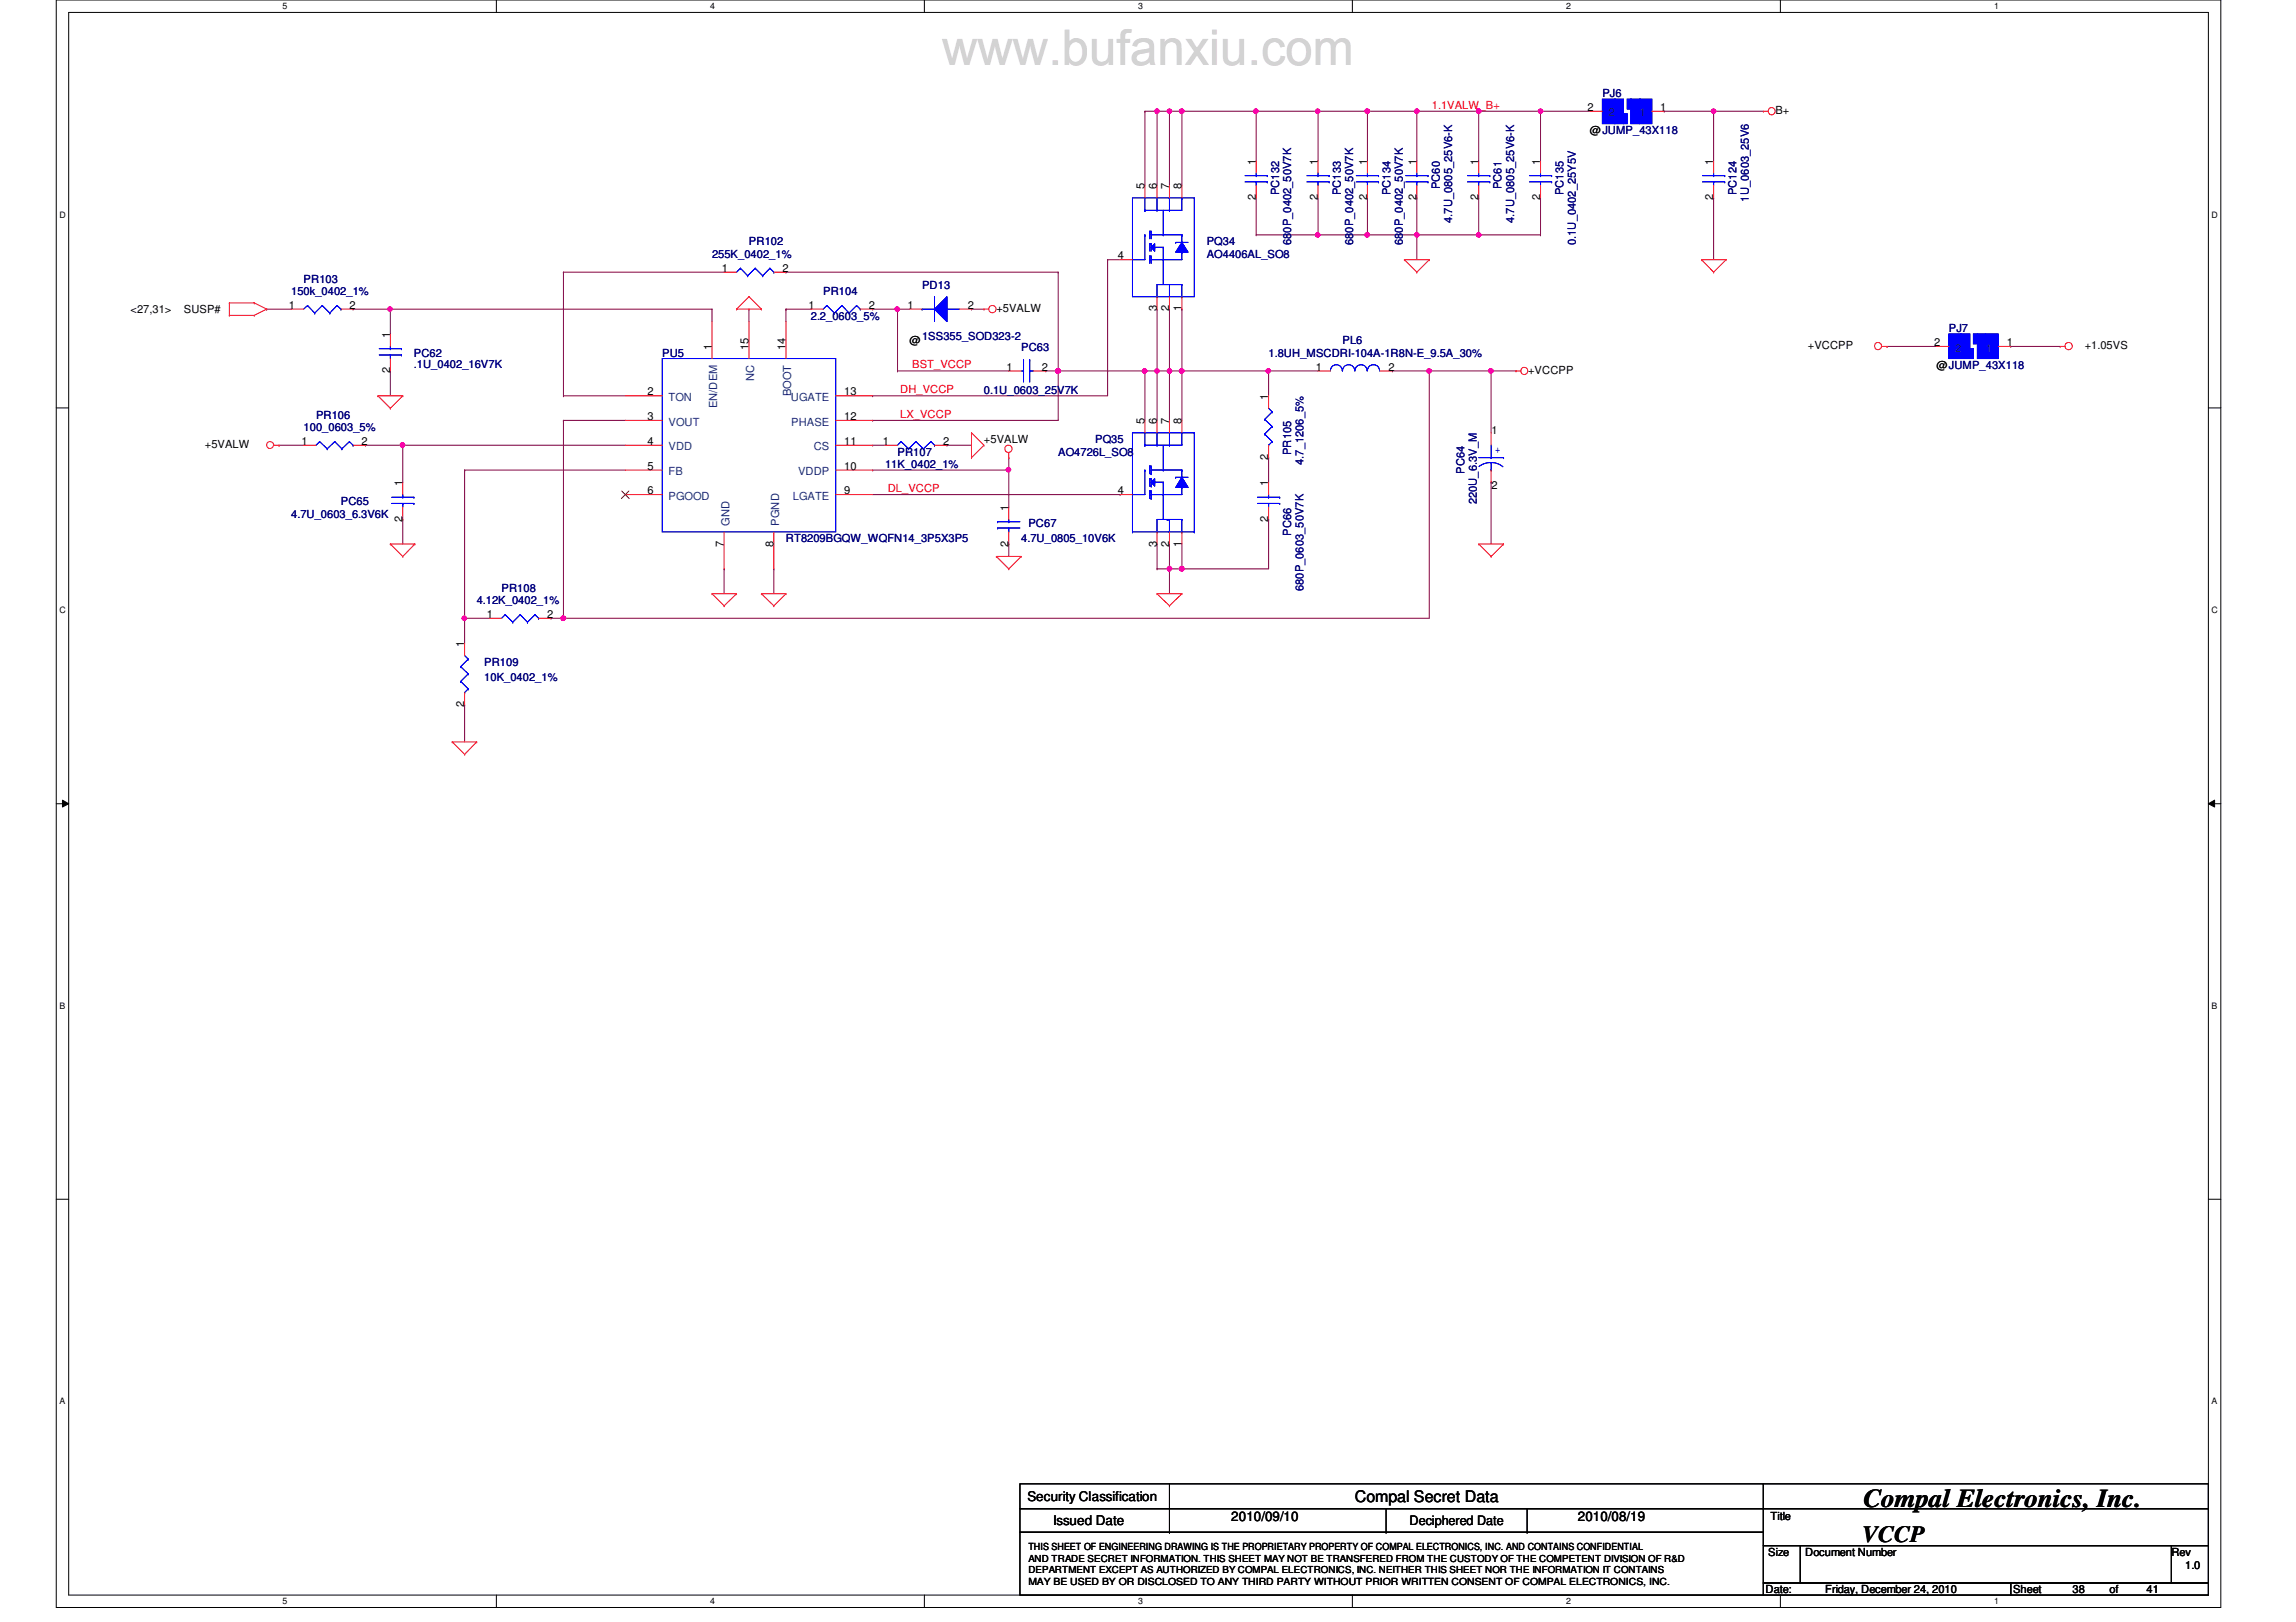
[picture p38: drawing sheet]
<svg xmlns="http://www.w3.org/2000/svg" width="297mm" height="210mm" viewBox="0 0 297 210" stroke-linecap="round" stroke-linejoin="round" font-family="sans-serif">
<defs><g id="words">
<text font-size="3.3" x="241.1" y="195.1">Compal Electronics, Inc.</text>
<text font-size="3" x="240.9" y="199.6">VCCP</text>
<text font-size="2.1" x="175.3" y="194.4">Compal Secret Data</text>
<g font-size="1.7">
<text x="132.9" y="194.3">Security Classification</text>
<text x="136.3" y="197.3">Issued Date</text>
<text x="159.3" y="196.8">2010/09/10</text>
<text x="182.4" y="197.4">Deciphered Date</text>
<text x="204.1" y="196.8">2010/08/19</text>
</g>
<g font-size="1.4" fill="#f00">
<text x="185.2" y="14.1">1.1VALW_B+</text>
<text x="118" y="47.7">BST_VCCP</text>
<text x="116.5" y="50.9">DH_VCCP</text>
<text x="116.5" y="54.1">LX_VCCP</text>
<text x="114.8" y="63.7">DL_VCCP</text>
</g>
<g font-size="1.4">
<text x="205.4" y="14.4">2</text>
<text x="205.7" y="17.4">@JUMP_43X118</text>
<text x="214.8" y="14.4">1</text>
<text x="229.7" y="14.8">B+</text>
<text x="162.5" y="21.3" transform="rotate(-90 162.5 21.3)">1</text>
<text x="170.5" y="21.3" transform="rotate(-90 170.5 21.3)">1</text>
<text x="176.9" y="21.3" transform="rotate(-90 176.9 21.3)">1</text>
<text x="183.3" y="21.3" transform="rotate(-90 183.3 21.3)">1</text>
<text x="191.3" y="21.3" transform="rotate(-90 191.3 21.3)">1</text>
<text x="199.3" y="21.3" transform="rotate(-90 199.3 21.3)">1</text>
<text x="221.7" y="21.3" transform="rotate(-90 221.7 21.3)">1</text>
<text x="148.1" y="24.5" transform="rotate(-90 148.1 24.5)">5</text>
<text x="149.6" y="24.5" transform="rotate(-90 149.6 24.5)">6</text>
<text x="151.3" y="24.5" transform="rotate(-90 151.3 24.5)">7</text>
<text x="152.9" y="24.5" transform="rotate(-90 152.9 24.5)">8</text>
<text x="162.5" y="25.9" transform="rotate(-90 162.5 25.9)">2</text>
<text x="170.5" y="25.9" transform="rotate(-90 170.5 25.9)">2</text>
<text x="176.9" y="25.9" transform="rotate(-90 176.9 25.9)">2</text>
<text x="183.3" y="25.9" transform="rotate(-90 183.3 25.9)">2</text>
<text x="191.3" y="25.9" transform="rotate(-90 191.3 25.9)">2</text>
<text x="199.3" y="25.9" transform="rotate(-90 199.3 25.9)">2</text>
<text x="221.7" y="25.9" transform="rotate(-90 221.7 25.9)">2</text>
<text x="93.4" y="35.2">1</text>
<text x="101.2" y="35.2">2</text>
<text x="144.6" y="33.6">4</text>
<text x="16.9" y="40.6">&lt;27,31&gt;</text>
<text x="23.8" y="40.6">SUSP#</text>
<text x="37.4" y="40">1</text>
<text x="45.2" y="40">2</text>
<text x="104.6" y="40">1</text>
<text x="112.4" y="40">2</text>
<text x="117.4" y="40">1</text>
<text x="125.2" y="40">2</text>
<text x="128.9" y="40.4">+5VALW</text>
<text x="149.6" y="40.3" transform="rotate(-90 149.6 40.3)">3</text>
<text x="151.3" y="40.3" transform="rotate(-90 151.3 40.3)">2</text>
<text x="152.9" y="40.3" transform="rotate(-90 152.9 40.3)">1</text>
<text x="50.5" y="43.7" transform="rotate(-90 50.5 43.7)">1</text>
<text x="92.1" y="45.3" transform="rotate(-90 92.1 45.3)">1</text>
<text x="96.9" y="45.3" transform="rotate(-90 96.9 45.3)">15</text>
<text x="101.6" y="45.3" transform="rotate(-90 101.6 45.3)">14</text>
<text x="117.7" y="44.6">@</text>
<text x="130.2" y="48">1</text>
<text x="134.8" y="48">2</text>
<text x="170.2" y="48">1</text>
<text x="179.6" y="48">2</text>
<text x="233.9" y="45.2">+VCCPP</text>
<text x="250.2" y="44.8">2</text>
<text x="250.5" y="47.8">@JUMP_43X118</text>
<text x="259.6" y="44.8">1</text>
<text x="269.7" y="45.2">+1.05VS</text>
<text x="50.5" y="48.3" transform="rotate(-90 50.5 48.3)">2</text>
<text x="83.8" y="51.2">2</text>
<text x="109.2" y="51.2">13</text>
<text x="164.1" y="51.7" transform="rotate(-90 164.1 51.7)">1</text>
<text x="197.7" y="48.4">+VCCPP</text>
<text x="26.5" y="58">+5VALW</text>
<text x="39" y="57.6">1</text>
<text x="46.8" y="57.6">2</text>
<text x="83.8" y="54.4">3</text>
<text x="83.8" y="57.6">4</text>
<text x="109.2" y="54.4">12</text>
<text x="109.2" y="57.6">11</text>
<text x="114.2" y="57.6">1</text>
<text x="122" y="57.6">2</text>
<text x="127.3" y="57.4">+5VALW</text>
<text x="148.1" y="54.9" transform="rotate(-90 148.1 54.9)">5</text>
<text x="149.6" y="54.9" transform="rotate(-90 149.6 54.9)">6</text>
<text x="151.3" y="54.9" transform="rotate(-90 151.3 54.9)">7</text>
<text x="152.9" y="54.9" transform="rotate(-90 152.9 54.9)">8</text>
<text x="164.1" y="59.5" transform="rotate(-90 164.1 59.5)">2</text>
<text x="193" y="56.2">1</text>
<text x="52.1" y="62.9" transform="rotate(-90 52.1 62.9)">1</text>
<text x="83.8" y="60.8">5</text>
<text x="83.8" y="64">6</text>
<text x="109.2" y="64">9</text>
<text x="109.2" y="60.8">10</text>
<text x="144.6" y="64">4</text>
<text x="164.1" y="62.9" transform="rotate(-90 164.1 62.9)">1</text>
<text x="193" y="63.3">2</text>
<text x="52.1" y="67.5" transform="rotate(-90 52.1 67.5)">2</text>
<text x="93.6" y="70.7" transform="rotate(-90 93.6 70.7)">7</text>
<text x="100.1" y="70.7" transform="rotate(-90 100.1 70.7)">8</text>
<text x="130.5" y="70.7" transform="rotate(-90 130.5 70.7)">2</text>
<text x="130.5" y="66.1" transform="rotate(-90 130.5 66.1)">1</text>
<text x="149.6" y="70.7" transform="rotate(-90 149.6 70.7)">3</text>
<text x="151.3" y="70.7" transform="rotate(-90 151.3 70.7)">2</text>
<text x="152.9" y="70.7" transform="rotate(-90 152.9 70.7)">1</text>
<text x="164.1" y="67.5" transform="rotate(-90 164.1 67.5)">2</text>
<text x="60.1" y="83.7" transform="rotate(-90 60.1 83.7)">1</text>
<text x="63" y="80">1</text>
<text x="70.8" y="80">2</text>
<text x="60.1" y="91.5" transform="rotate(-90 60.1 91.5)">2</text>
<text x="229.1" y="196.8">Title</text>
<text x="228.8" y="201.4">Size</text>
<text x="233.5" y="201.4">Document Number</text>
<text x="280.9" y="201.4">Rev</text>
<text x="282.7" y="203">1.0</text>
<text x="228.4" y="206.2">Date:</text>
<text x="236.1" y="206.2">Friday, December 24, 2010</text>
<text x="260.4" y="206.2">Sheet</text>
<text x="268.1" y="206.2">38</text>
<text x="272.9" y="206.2">of</text>
<text x="277.7" y="206.2">41</text>
</g>
<g font-size="1.4" fill="#000080">
<text x="207.3" y="12.6">PJ6</text>
<text x="165.5" y="25.3" transform="rotate(-90 165.5 25.3)">PC132</text>
<text x="173.5" y="25.3" transform="rotate(-90 173.5 25.3)">PC133</text>
<text x="179.9" y="25.3" transform="rotate(-90 179.9 25.3)">PC134</text>
<text x="186.3" y="24.5" transform="rotate(-90 186.3 24.5)">PC60</text>
<text x="187.9" y="28.8" transform="rotate(-90 187.9 28.8)">4.7U_0805_25V6-K</text>
<text x="194.3" y="24.5" transform="rotate(-90 194.3 24.5)">PC61</text>
<text x="195.9" y="28.8" transform="rotate(-90 195.9 28.8)">4.7U_0805_25V6-K</text>
<text x="202.3" y="25.3" transform="rotate(-90 202.3 25.3)">PC135</text>
<text x="224.7" y="25.3" transform="rotate(-90 224.7 25.3)">PC124</text>
<text x="226.3" y="26.1" transform="rotate(-90 226.3 26.1)">1U_0603_25V6</text>
<text x="92.1" y="33.4">255K_0402_1%</text>
<text x="96.9" y="31.7">PR102</text>
<text x="156.1" y="31.7">PQ34</text>
<text x="156.1" y="33.4">AO4406AL_SO8</text>
<text x="167" y="31.7" transform="rotate(-90 167 31.7)">680P_0402_50V7K</text>
<text x="175" y="31.7" transform="rotate(-90 175 31.7)">680P_0402_50V7K</text>
<text x="181.5" y="31.7" transform="rotate(-90 181.5 31.7)">680P_0402_50V7K</text>
<text x="203.9" y="31.7" transform="rotate(-90 203.9 31.7)">0.1U_0402_25Y5V</text>
<text x="37.7" y="38.2">150k_0402_1%</text>
<text x="39.3" y="36.6">PR103</text>
<text x="104.9" y="41.4">2.2_0603_5%</text>
<text x="106.5" y="38.2">PR104</text>
<text x="119.3" y="37.4">PD13</text>
<text x="53.5" y="46.2">PC62</text>
<text x="53.5" y="47.6">.1U_0402_16V7K</text>
<text x="85.7" y="46.2">PU5</text>
<text x="119.3" y="43.9">1SS355_SOD323-2</text>
<text x="132.1" y="45.4">PC63</text>
<text x="164.1" y="46.2">1.8UH_MSCDRI-104A-1R8N-E_9.5A_30%</text>
<text x="173.7" y="44.6">PL6</text>
<text x="252.1" y="43">PJ7</text>
<text x="127.3" y="51">0.1U_0603_25V7K</text>
<text x="39.3" y="55.8">100_0603_5%</text>
<text x="40.9" y="54.2">PR106</text>
<text x="116.1" y="59">PR107</text>
<text x="136.9" y="59">AO4726L_SO8</text>
<text x="141.7" y="57.4">PQ35</text>
<text x="167" y="58.9" transform="rotate(-90 167 58.9)">PR105</text>
<text x="44.1" y="65.4">PC65</text>
<text x="114.5" y="60.6">11K_0402_1%</text>
<text x="168.7" y="60.2" transform="rotate(-90 168.7 60.2)">4.7_1206_5%</text>
<text x="189.5" y="61.3" transform="rotate(-90 189.5 61.3)">PC64</text>
<text x="191" y="65.3" transform="rotate(-90 191 65.3)">220U_6.3V_M</text>
<text x="37.7" y="67">4.7U_0603_6.3V6K</text>
<text x="101.7" y="70.2">RT8209BGQW_WQFN14_3P5X3P5</text>
<text x="132.1" y="70.2">4.7U_0805_10V6K</text>
<text x="133.1" y="68.2">PC67</text>
<text x="167" y="69.3" transform="rotate(-90 167 69.3)">PC66</text>
<text x="64.9" y="76.6">PR108</text>
<text x="168.7" y="76.5" transform="rotate(-90 168.7 76.5)">680P_0603_50V7K</text>
<text x="61.7" y="78.2">4.12K_0402_1%</text>
<text x="62.6" y="86.2">PR109</text>
<text x="62.6" y="88.1">10K_0402_1%</text>
</g>
<g font-size="1.4" fill="#004080">
<text x="208.1" y="15.1">2</text>
<text x="212.1" y="15.1">1</text>
<text x="252.9" y="45.5">2</text>
<text x="256.9" y="45.5">1</text>
<text x="86.5" y="51.9">TON</text>
<text x="92.8" y="52.8" transform="rotate(-90 92.8 52.8)">EN/DEM</text>
<text x="97.6" y="49.3" transform="rotate(-90 97.6 49.3)">NC</text>
<text x="102.3" y="51.9">UGATE</text>
<text x="102.4" y="51.3" transform="rotate(-90 102.4 51.3)">BOOT</text>
<text x="86.5" y="55.1">VOUT</text>
<text x="86.5" y="58.3">VDD</text>
<text x="102.4" y="55.1">PHASE</text>
<text x="105.3" y="58.3">CS</text>
<text x="86.5" y="61.5">FB</text>
<text x="86.5" y="64.7">PGOOD</text>
<text x="102.6" y="64.7">LGATE</text>
<text x="103.2" y="61.5">VDDP</text>
<text x="94.4" y="68" transform="rotate(-90 94.4 68)">GND</text>
<text x="100.8" y="68" transform="rotate(-90 100.8 68)">PGND</text>
</g>
<text font-size="1.4" fill="#00f" x="193.4" y="58.6">+</text>
<g font-size="1.3">
<text x="133.1" y="200.6">THIS SHEET OF ENGINEERING DRAWING IS THE PROPRIETARY PROPERTY OF COMPAL ELECTRONICS, INC. AND CONTAINS CONFIDENTIAL</text>
<text x="133.1" y="202.1">AND TRADE SECRET INFORMATION. THIS SHEET MAY NOT BE TRANSFERED FROM THE CUSTODY OF THE COMPETENT DIVISION OF R&amp;D</text>
<text x="133.1" y="203.6">DEPARTMENT EXCEPT AS AUTHORIZED BY COMPAL ELECTRONICS, INC. NEITHER THIS SHEET NOR THE INFORMATION IT CONTAINS</text>
<text x="133.1" y="205.1">MAY BE USED BY OR DISCLOSED TO ANY THIRD PARTY WITHOUT PRIOR WRITTEN CONSENT OF COMPAL ELECTRONICS, INC.</text>
</g>
<g font-size="1.1">
<text x="36.5" y="1.1">5</text>
<text x="91.9" y="1.1">4</text>
<text x="147.2" y="1.1">3</text>
<text x="202.6" y="1.1">2</text>
<text x="258" y="1.1">1</text>
<text x="7.7" y="28.2">D</text>
<text x="286.1" y="28.2">D</text>
<text x="7.7" y="79.3">C</text>
<text x="286.1" y="79.3">C</text>
<text x="7.7" y="130.6">B</text>
<text x="286.1" y="130.6">B</text>
<text x="7.7" y="181.7">A</text>
<text x="286.1" y="181.7">A</text>
<text x="36.5" y="207.6">5</text>
<text x="91.9" y="207.6">4</text>
<text x="147.2" y="207.6">3</text>
<text x="202.6" y="207.6">2</text>
<text x="258" y="207.6">1</text>
</g>
</g></defs>
<path d="M7.3 0h280v208h-280zM8.9 1.6h276.8v204.8h-276.8z" fill="none" stroke="#000" stroke-width=".13"/>
<g fill="#fff">
<path d="M36.5 .2h.6v1.2h-.6z"/>
<path d="M36.5 206.6h.6v1.2h-.6z"/>
</g>
<path d="M64.2 0v1.6M64.2 206.4v1.6" fill="none" stroke="#000" stroke-width=".13"/>
<g fill="#fff">
<path d="M91.9 .2h.6v1.2h-.6z"/>
<path d="M91.9 206.6h.6v1.2h-.6z"/>
</g>
<path d="M119.6 0v1.6M119.6 206.4v1.6" fill="none" stroke="#000" stroke-width=".13"/>
<g fill="#fff">
<path d="M147.2 .2h.6v1.2h-.6z"/>
<path d="M147.2 206.6h.6v1.2h-.6z"/>
</g>
<path d="M175 0v1.6M175 206.4v1.6" fill="none" stroke="#000" stroke-width=".13"/>
<g fill="#fff">
<path d="M202.6 .2h.6v1.2h-.6z"/>
<path d="M202.6 206.6h.6v1.2h-.6z"/>
</g>
<path d="M230.3 0v1.6M230.3 206.4v1.6" fill="none" stroke="#000" stroke-width=".13"/>
<g fill="#fff">
<path d="M258 .2h.6v1.2h-.6z"/>
<path d="M258 206.6h.6v1.2h-.6z"/>
<path d="M7.7 27.2h.8v1.2h-.8z"/>
<path d="M286.1 27.2h.8v1.2h-.8z"/>
<path d="M7.7 78.4h.8v1.1h-.8z"/>
<path d="M286.1 78.4h.8v1.1h-.8z"/>
</g>
<path d="M7.3 52.8h1.6M285.7 52.8h1.6" fill="none" stroke="#000" stroke-width=".13"/>
<g fill="#fff">
<path d="M7.7 129.6h.7v1.2h-.7z"/>
<path d="M286.1 129.6h.7v1.2h-.7z"/>
</g>
<path d="M7.3 104h1.6M8.1 103.5l.8 .5-.8 .4zM285.7 104l.8-.5v.9zM285.7 104h1.6" fill="none" stroke="#000" stroke-width=".13"/>
<path d="M8.1 103.5l.8 .5-.8 .4zM285.7 104l.8-.5v.9z" fill="#000"/>
<g fill="#fff">
<path d="M7.7 180.8h.7v1.1h-.7z"/>
<path d="M286.1 180.8h.7v1.1h-.7z"/>
</g>
<path d="M7.3 155.2h1.6M285.7 155.2h1.6" fill="none" stroke="#000" stroke-width=".13"/>
<path d="M148.1 48h.1M148.1 48h1.6M244.1 44.8h.1M244.1 44.8h6.4M260.1 44.8h.1M260.1 44.8h6.4M149.7 73.6h.1M149.7 70.4h.1M149.7 73.6h1.6M149.7 70.4v3.2" fill="none" stroke="#800040" stroke-width=".13"/>
<circle cx="148.1" cy="48" r=".3" fill="#f0f"/>
<circle cx="148.1" cy="48" r=".3" fill="none" stroke="#f0f" stroke-width=".13"/>
<path d="M183.3 14.4h.1M183.3 14.4h8M151.3 73.6h.1M151.3 73.6v3.2" fill="none" stroke="#800040" stroke-width=".13"/>
<circle cx="191.3" cy="14.4" r=".3" fill="#f0f"/>
<circle cx="191.3" cy="14.4" r=".3" fill="none" stroke="#f0f" stroke-width=".13"/>
<circle cx="183.3" cy="14.4" r=".3" fill="#f0f"/>
<circle cx="183.3" cy="14.4" r=".3" fill="none" stroke="#f0f" stroke-width=".13"/>
<path d="M149.7 14.4h.1M149.7 14.4h1.6M151.3 14.4h.1M151.3 14.4v9.6M152.9 14.4h.1M152.9 14.4v9.6" fill="none" stroke="#800040" stroke-width=".13"/>
<circle cx="152.9" cy="14.4" r=".31" fill="#f0f"/>
<circle cx="152.9" cy="14.4" r=".31" fill="none" stroke="#f0f" stroke-width=".13"/>
<path d="M151.3 14.4h.1M151.3 14.4h1.6" fill="none" stroke="#800040" stroke-width=".13"/>
<circle cx="151.3" cy="14.4" r=".3" fill="#f0f"/>
<circle cx="151.3" cy="14.4" r=".3" fill="none" stroke="#f0f" stroke-width=".13"/>
<path d="M148.1 14.4h.1M148.1 14.4v9.6M148.1 14.4h1.6M149.7 14.4h.1" fill="none" stroke="#800040" stroke-width=".13"/>
<circle cx="149.7" cy="14.4" r=".3" fill="#f0f"/>
<circle cx="149.7" cy="14.4" r=".3" fill="none" stroke="#f0f" stroke-width=".13"/>
<path d="M130.5 59.2h.1M130.5 59.2v1.6M136.9 48h.1M136.9 48h11.2M148.1 48h.1M148.1 48v6.4M151.3 48h.1M151.3 48v6.4M152.9 48h.1M152.9 48v6.4M152.9 73.6h.1M152.9 73.6h11.2" fill="none" stroke="#800040" stroke-width=".13"/>
<circle cx="136.9" cy="48" r=".31" fill="#f0f"/>
<circle cx="136.9" cy="48" r=".31" fill="none" stroke="#f0f" stroke-width=".13"/>
<path d="M199.3 14.4h.1M199.3 14.4h6.4M221.7 14.4h.1M221.7 14.4h6.4M60.1 91.2h.1M60.1 91.2v4.8" fill="none" stroke="#800040" stroke-width=".13"/>
<circle cx="199.3" cy="14.4" r=".3" fill="#f0f"/>
<circle cx="199.3" cy="14.4" r=".3" fill="none" stroke="#f0f" stroke-width=".13"/>
<path d="M149.7 14.4h.1M149.7 14.4v9.6M135.3 48h.1M135.3 48h1.6M192.9 48h.1M192.9 48h3.2M112.9 64h32M130.5 70.4h.1M130.5 70.4v1.6M144.9 64h.1" fill="none" stroke="#800040" stroke-width=".13"/>
<circle cx="192.9" cy="48" r=".31" fill="#f0f"/>
<circle cx="192.9" cy="48" r=".31" fill="none" stroke="#f0f" stroke-width=".13"/>
<path d="M96.9 40h.1M96.9 40v1.6M101.7 40h.1M101.7 40h3.2M116.1 40h.1M116.1 40h1.6M149.7 40h.1M149.7 40v8M164.1 48h.1M164.1 48h6.4" fill="none" stroke="#800040" stroke-width=".13"/>
<circle cx="149.7" cy="48" r=".3" fill="#f0f"/>
<circle cx="149.7" cy="48" r=".3" fill="none" stroke="#f0f" stroke-width=".13"/>
<path d="M151.3 40h.1M151.3 40v8" fill="none" stroke="#800040" stroke-width=".13"/>
<circle cx="151.3" cy="48" r=".3" fill="#f0f"/>
<circle cx="151.3" cy="48" r=".3" fill="none" stroke="#f0f" stroke-width=".13"/>
<path d="M152.9 40h.1M152.9 40v8" fill="none" stroke="#800040" stroke-width=".13"/>
<circle cx="152.9" cy="48" r=".31" fill="#f0f"/>
<circle cx="152.9" cy="48" r=".31" fill="none" stroke="#f0f" stroke-width=".13"/>
<g fill="none" stroke="#800040" stroke-width=".13">
<path d="M143.3 33.6h.1M143.3 33.6h1.6M143.3 33.6v17.6M72.9 54.4h.1M72.9 54.4h8M122.5 57.6h.1M122.5 57.6h3.2M184.9 48h.1M184.9 48v32M192.9 48h.1M192.9 48v8M60.1 60.8h.1"/>
<path d="M60.1 60.8h20.8M60.1 60.8v19.2M93.7 73.6h.1M93.7 73.6v3.2M100.1 73.6h.1M100.1 73.6v3.2M192.9 62.4h.1M192.9 62.4v8M71.3 80h.1M71.3 80h1.6"/>
</g>
<circle cx="184.9" cy="48" r=".31" fill="#f0f"/>
<circle cx="184.9" cy="48" r=".31" fill="none" stroke="#f0f" stroke-width=".13"/>
<path d="M72.9 80h.1M72.9 80h112" fill="none" stroke="#800040" stroke-width=".13"/>
<circle cx="72.9" cy="80" r=".31" fill="#f0f"/>
<circle cx="72.9" cy="80" r=".31" fill="none" stroke="#f0f" stroke-width=".13"/>
<path d="M72.9 35.2h.1M72.9 35.2h20.8M72.9 35.2v16M101.7 35.2h.1M101.7 35.2h35.2M136.9 35.2h.1M136.9 35.2v19.2h-24M72.9 51.2h.1M72.9 51.2h8M112.9 54.4h.1M136.9 48h.1" fill="none" stroke="#800040" stroke-width=".13"/>
<circle cx="136.9" cy="48" r=".31" fill="#f0f"/>
<circle cx="136.9" cy="48" r=".31" fill="none" stroke="#f0f" stroke-width=".13"/>
<path d="M52.1 57.6h.1M52.1 57.6h28.8M52.1 57.6v4.8" fill="none" stroke="#800040" stroke-width=".13"/>
<circle cx="52.1" cy="57.6" r=".31" fill="#f0f"/>
<circle cx="52.1" cy="57.6" r=".31" fill="none" stroke="#f0f" stroke-width=".13"/>
<g fill="none" stroke="#800040" stroke-width=".13">
<path d="M183.3 14.4h.1M183.3 14.4v6.4M191.3 14.4h.1M191.3 14.4v6.4M183.3 30.4h.1M183.3 30.4v3.2M191.3 25.6h.1M191.3 25.6v4.8M36.1 57.6h.1M36.1 57.6h3.2M47.3 57.6h.1M47.3 57.6h4.8"/>
<path d="M112.9 51.2h.1M112.9 51.2h30.4M52.1 67.2h.1M52.1 67.2v3.2"/>
</g>
<circle cx="191.3" cy="30.4" r=".3" fill="#f0f"/>
<circle cx="191.3" cy="30.4" r=".3" fill="none" stroke="#f0f" stroke-width=".13"/>
<path d="M183.3 30.4h8M191.3 30.4h.1" fill="none" stroke="#800040" stroke-width=".13"/>
<circle cx="183.3" cy="30.4" r=".3" fill="#f0f"/>
<circle cx="183.3" cy="30.4" r=".3" fill="none" stroke="#f0f" stroke-width=".13"/>
<path d="M34.5 40h.1M34.5 40h3.2M50.5 40h.1M50.5 40h41.6M50.5 40v3.2M72.9 54.4h.1M72.9 54.4v25.6" fill="none" stroke="#800040" stroke-width=".13"/>
<circle cx="50.5" cy="40" r=".3" fill="#f0f"/>
<circle cx="50.5" cy="40" r=".3" fill="none" stroke="#f0f" stroke-width=".13"/>
<path d="M50.5 48h.1M50.5 48v3.2M112.9 60.8h.1M112.9 60.8h17.6" fill="none" stroke="#800040" stroke-width=".13"/>
<circle cx="130.5" cy="60.8" r=".3" fill="#f0f"/>
<circle cx="130.5" cy="60.8" r=".3" fill="none" stroke="#f0f" stroke-width=".13"/>
<path d="M45.7 40h.1M45.7 40h4.8M92.1 40h.1M92.1 40v1.6M116.1 40h.1M116.1 40v8M149.7 48h.1M149.7 48h3.2M151.3 48h.1M184.9 48h.1M184.9 48h8" fill="none" stroke="#800040" stroke-width=".13"/>
<circle cx="116.1" cy="40" r=".3" fill="#f0f"/>
<circle cx="116.1" cy="40" r=".3" fill="none" stroke="#f0f" stroke-width=".13"/>
<path d="M101.7 40h.1M101.7 40v1.6M112.9 57.6h.1M112.9 57.6h1.6M116.1 48h.1M116.1 48h14.4M164.1 48h.1M164.1 48v3.2M130.5 60.8h.1M130.5 60.8v4.8" fill="none" stroke="#800040" stroke-width=".13"/>
<circle cx="164.1" cy="48" r=".3" fill="#f0f"/>
<circle cx="164.1" cy="48" r=".3" fill="none" stroke="#f0f" stroke-width=".13"/>
<g fill="none" stroke="#800040" stroke-width=".13">
<path d="M149.7 48h.1M149.7 48v6.4M152.9 48h.1M152.9 48h11.2M164.1 59.2h.1M164.1 59.2v3.2M180.1 48h.1M180.1 48h4.8M164.1 67.2h.1M164.1 67.2v6.4M60.1 80h.1M60.1 80h3.2"/>
<path d="M60.1 80v3.2"/>
</g>
<circle cx="60.1" cy="80" r=".3" fill="#f0f"/>
<circle cx="60.1" cy="80" r=".3" fill="none" stroke="#f0f" stroke-width=".13"/>
<path d="M151.3 73.6h.1M151.3 70.4v3.2M151.3 73.6h1.6M152.9 73.6h.1M152.9 70.4v3.2" fill="none" stroke="#800040" stroke-width=".13"/>
<circle cx="152.9" cy="73.6" r=".32" fill="#f0f"/>
<circle cx="152.9" cy="73.6" r=".32" fill="none" stroke="#f0f" stroke-width=".13"/>
<circle cx="151.3" cy="73.6" r=".31" fill="#f0f"/>
<circle cx="151.3" cy="73.6" r=".31" fill="none" stroke="#f0f" stroke-width=".13"/>
<path d="M221.7 14.4h.1M221.7 14.4v6.4M221.7 25.6h.1M221.7 25.6v8M112.9 40h.1M112.9 40h3.2M125.7 40h.1M125.7 40h1.6" fill="none" stroke="#800040" stroke-width=".13"/>
<circle cx="221.7" cy="14.4" r=".3" fill="#f0f"/>
<circle cx="221.7" cy="14.4" r=".3" fill="none" stroke="#f0f" stroke-width=".13"/>
<path d="M152.9 14.4h.1M152.9 14.4h17.6M162.5 14.4h.1M162.5 14.4v6.4M170.5 14.4h.1M170.5 14.4v6.4M176.9 14.4h.1M176.9 14.4h6.4M215.3 14.4h.1M215.3 14.4h6.4M183.3 25.6h.1M183.3 25.6v4.8" fill="none" stroke="#800040" stroke-width=".13"/>
<circle cx="162.5" cy="14.4" r=".3" fill="#f0f"/>
<circle cx="162.5" cy="14.4" r=".3" fill="none" stroke="#f0f" stroke-width=".13"/>
<path d="M176.9 14.4h.1M176.9 14.4v6.4" fill="none" stroke="#800040" stroke-width=".13"/>
<circle cx="176.9" cy="14.4" r=".31" fill="#f0f"/>
<circle cx="176.9" cy="14.4" r=".31" fill="none" stroke="#f0f" stroke-width=".13"/>
<path d="M170.5 14.4h.1M170.5 14.4h6.4" fill="none" stroke="#800040" stroke-width=".13"/>
<circle cx="170.5" cy="14.4" r=".3" fill="#f0f"/>
<circle cx="170.5" cy="14.4" r=".3" fill="none" stroke="#f0f" stroke-width=".13"/>
<path d="M162.5 30.4h.1M162.5 25.6v4.8M162.5 30.4h8M170.5 30.4h.1M170.5 25.6v4.8" fill="none" stroke="#800040" stroke-width=".13"/>
<circle cx="170.5" cy="30.4" r=".3" fill="#f0f"/>
<circle cx="170.5" cy="30.4" r=".3" fill="none" stroke="#f0f" stroke-width=".13"/>
<path d="M170.5 30.4h6.4M176.9 30.4h.1M176.9 25.6v4.8" fill="none" stroke="#800040" stroke-width=".13"/>
<circle cx="176.9" cy="30.4" r=".31" fill="#f0f"/>
<circle cx="176.9" cy="30.4" r=".31" fill="none" stroke="#f0f" stroke-width=".13"/>
<path d="M191.3 14.4h.1M191.3 14.4h8M199.3 14.4h.1M199.3 14.4v6.4M176.9 30.4h6.4M183.3 30.4h.1M191.3 30.4h.1M191.3 30.4h8M199.3 30.4h.1M199.3 25.6v4.8" fill="none" stroke="#800040" stroke-width=".13"/>
<circle cx="191.3" cy="14.4" r=".3" fill="#f0f"/>
<circle cx="191.3" cy="14.4" r=".3" fill="none" stroke="#f0f" stroke-width=".13"/>
<g fill="none" stroke="#f00" stroke-width=".13">
<path d="M228.1 14.4h.1M228.1 14.4h.7M29.7 39.2h.1M29.7 39.2h3.2M29.7 39.2v1.6M32.9 39.2h.1M32.9 39.2l1.6 .8M96.9 38.4h.1M96.9 38.4l-1.6 1.6M96.9 38.4l1.6 1.6M181.7 33.6h.1M181.7 33.6h3.2"/>
<path d="M181.7 33.6l1.6 1.6M183.3 35.2h.1M184.9 33.6h.1M184.9 33.6l-1.6 1.6M220.1 33.6h.1M220.1 33.6h3.2M220.1 33.6l1.6 1.6M221.7 35.2h.1M223.3 33.6h.1M223.3 33.6l-1.6 1.6M29.7 40.8h.1M29.7 40.8h3.2"/>
<path d="M32.9 40.8h.1M34.5 40h.1M34.5 40l-1.6 .8M35.4 57.6h.7M36.1 57.6h.1M37.7 40h1.6M44.1 40h1.6M48.9 51.2h.1M48.9 51.2h3.2M48.9 51.2l1.6 1.6M50.5 52.8h.1M52.1 51.2h.1"/>
<path d="M52.1 51.2l-1.6 1.6M95.3 40h.1M95.3 40h3.2M98.5 40h.1M125.7 56h.1M125.7 59.2h.1M125.7 56v3.2M125.7 56l1.6 1.6M127.3 57.6h.1M127.3 40h.1M127.3 57.6l-1.6 1.6M127.3 40h.6"/>
<path d="M130.5 59.2h.1M130.5 58.6v.6M130.5 48h1.6M133.7 48h1.6M196.1 48h.1M196.1 48h.7M243.5 44.8h.6M244.1 44.8h.1M266.5 44.8h.1M266.5 44.8h.7M50.5 70.4h.1M50.5 70.4h3.2"/>
<path d="M50.5 70.4l1.6 1.6M52.1 72h.1M53.7 70.4h.1M53.7 70.4l-1.6 1.6M92.1 76.8h.1M92.1 76.8h3.2M92.1 76.8l1.6 1.6M93.7 78.4h.1M95.3 76.8h.1M95.3 76.8l-1.6 1.6M98.5 76.8h.1M98.5 76.8h3.2"/>
<path d="M98.5 76.8l1.6 1.6M100.1 78.4h.1M101.7 76.8h.1M101.7 76.8l-1.6 1.6M128.9 72h.1M128.9 72h3.2M128.9 72l1.6 1.6M130.5 73.6h.1M132.1 72h.1M132.1 72l-1.6 1.6M149.7 76.8h.1M149.7 76.8h3.2"/>
<path d="M149.7 76.8l1.6 1.6M151.3 78.4h.1M152.9 76.8h.1M152.9 76.8l-1.6 1.6M191.3 70.4h.1M191.3 70.4h3.2M191.3 70.4l1.6 1.6M192.9 72h.1M194.5 70.4h.1M194.5 70.4l-1.6 1.6M58.5 96h.1M58.5 96h3.2"/>
<path d="M58.5 96l1.6 1.6M60.1 97.6h.1M61.7 96h.1M61.7 96l-1.6 1.6M63.3 80h1.6M69.7 80h1.6"/>
<circle cx="229.2" cy="14.4" r=".46"/>
<circle cx="34.9" cy="57.6" r=".45"/>
<circle cx="128.4" cy="40" r=".47"/>
<circle cx="130.5" cy="58.1" r=".47"/>
<circle cx="197.2" cy="48" r=".46"/>
<circle cx="242.9" cy="44.8" r=".46"/>
<circle cx="267.6" cy="44.8" r=".47"/>
</g>
<g fill="none" stroke="#000" stroke-width=".13">
<path d="M131.9 192h96.2v3.2h-96.2zM131.9 195.2h96.2v3.1h-96.2zM131.9 198.3h96.2v8.1h-96.2zM151.3 195.2h.1M151.3 198.3h.1M151.3 192v6.3M179.3 198.3h.1M179.3 195.2v3.1M197.6 198.3h.1M197.6 195.2v3.1M228.1 192h57.6v3.2h-57.6zM228.1 195.2h57.6v4.8h-57.6z"/>
<path d="M228.1 200h4.8v4.9h-4.8zM228.1 204.9h32v1.5h-32zM232.9 200h48v4.9h-48zM260.1 204.9h25.6v1.5h-25.6zM280.9 200h4.8v4.9h-4.8z"/>
</g>
<g fill="none" stroke="#00f" stroke-width=".13">
<path d="M39.8 39.5h.1M39.8 39.5l-.5 .5M39.8 39.5l.9 1M41.7 39.5h.1M41.7 39.5l-1 1M41.7 39.5l1 1M43.6 39.5h.1M43.6 39.5l-.9 1M43.6 39.5l.5 .5M146.5 33.6h.1M148.1 27.2h.1M148.1 30.4h.1"/>
<path d="M148.1 30.4v3.2h-1.6M148.1 25.6v1.6M148.8 29.9h.1M148.8 33.1h.1M148.8 31.5h.1M148.8 29.9v1M148.8 31.5v1M148.8 33.1v1M148.9 29.9h.1M148.9 33.1h.1M148.9 31.5h.1M148.9 29.9v1"/>
<path d="M148.9 31.5v1M148.9 33.1v1M148.9 30.4h4M149.4 32h.1M149.4 32h1.1M149.7 38.4h.1M149.7 27.2h.1M149.7 25.6v1.6M149.7 36.8v1.6M150.5 30.4h.1M150.5 33.6h.1M150.5 27.2v3.2"/>
<path d="M150.5 33.6v3.2M151.3 38.4h.1M151.3 27.2h.1M151.3 25.6v1.6M151.3 36.8v1.6M152.1 31.4h.1M152.1 31.4h1.6M152.9 30.4h.1M152.9 25.6h.1M152.9 32.6h.1M152.9 38.4h.1M152.9 25.6v1.6h-4.8"/>
<path d="M152.9 30.4v1M152.9 32.6v1M152.9 36.8v1.6M40.7 40.5h.1M42.7 40.5h.1M44.1 40h.1M132.1 48h.3M132.4 48h.1M132.4 46.6h.1M132.4 46.6v2.8M133.2 46.6h.1M133.2 48h.1"/>
<path d="M133.2 48h.5M133.2 46.6v2.8M65.4 79.5h.1M65.4 79.5l-.5 .5M65.4 79.5l.9 1M67.3 79.5h.1M67.3 79.5l-1 1M67.3 79.5l.9 1M69.2 79.5h.1M69.2 79.5l-1 1M69.2 79.5l.5 .5M66.3 80.5h.1"/>
<path d="M68.2 80.5h.1M69.7 80h.1"/>
</g>
<path d="M152.9 31.4l.8 1.2h-1.6z" fill="#00f"/>
<path d="M148.9 33.6h.1M148.9 33.6h4M152.9 31.4l.8 1.2h-1.6z" fill="none" stroke="#00f" stroke-width=".13"/>
<path d="M149.4 31.5v1l-.5-.5z" fill="#00f"/>
<g fill="none" stroke="#00f" stroke-width=".13">
<path d="M146.5 25.6h8v12.8h-8zM146.5 33.6h.1M148.1 27.2h.1M148.1 30.4h.1M148.1 30.4v3.2h-1.6M148.1 25.6v1.6M148.8 29.9h.1M148.8 33.1h.1M148.8 31.5h.1M148.8 29.9v1M148.8 31.5v1M148.8 33.1v1"/>
<path d="M148.9 29.9h.1M148.9 33.1h.1M148.9 31.5h.1M148.9 29.9v1M148.9 31.5v1M148.9 33.1v1M148.9 30.4h4M149.4 31.5v1l-.5-.5zM149.4 32h.1M149.4 32h1.1M149.7 38.4h.1M149.7 27.2h.1"/>
<path d="M149.7 25.6v1.6M150.5 32h.1M150.5 30.4h.1M150.5 33.6h.1M150.5 27.2v3.2M150.5 32v4.8M151.3 38.4h.1M151.3 27.2h.1M151.3 25.6v1.6M151.3 36.8v1.6M152.1 31.4h.1M152.1 31.4h1.6"/>
<path d="M152.9 36.8h.1M152.9 30.4h.1M152.9 25.6h.1M152.9 32.6h.1M152.9 38.4h.1M152.9 36.8h-3.2v1.6M152.9 25.6v1.6h-4.8M152.9 30.4v1M152.9 32.6v1M152.9 36.8v1.6"/>
</g>
<path d="M152.9 31.4l.8 1.2h-1.6z" fill="#00f"/>
<path d="M148.9 33.6h.1M148.9 33.6h4M152.9 31.4l.8 1.2h-1.6z" fill="none" stroke="#00f" stroke-width=".13"/>
<path d="M149.4 31.5v1l-.5-.5z" fill="#00f"/>
<g fill="none" stroke="#00f" stroke-width=".13">
<path d="M146.5 25.6h8v12.8h-8zM149.4 31.5v1l-.5-.5zM149.7 36.8h3.2M150.5 32h.1M150.5 32v1.6M152.9 36.8h.1M197.9 23.5h2.8M197.9 22.7h2.8M199.3 22.7h.1M199.3 23.5h.1M199.3 22.4v.3M199.3 23.5v.5"/>
<path d="M200.7 23.5h.1M200.7 22.7h.1M49.1 45.9h2.8M49.1 45.1h2.8M50.5 45.1h.1M50.5 45.9h.1M50.5 44.8v.3M50.5 45.9v.5M51.9 45.9h.1M51.9 45.1h.1M163.6 54.3h.1M163.6 56.2h.1"/>
<path d="M163.6 54.3l1 .9M163.6 56.2l1 .9M164.1 57.6h.1M164.1 52.8l.5 .5M164.6 53.3h.1M164.6 55.2h.1M164.6 57.1h.1M164.6 53.3l-1 1M164.6 55.2l-1 1M164.6 57.1l-.5 .5M50.7 65.2h2.8M50.7 64.3h2.8"/>
<path d="M52.1 64.3h.1M52.1 65.2h.1M52.1 64v.3M52.1 65.2v.4M53.5 65.2h.1M53.5 64.3h.1M162.7 65.2h2.9M162.7 64.3h2.9M164.1 64.3h.1M164.1 65.2h.1M164.1 64v.3M164.1 65.2v.4"/>
<path d="M165.6 65.2h.1M165.6 64.3h.1"/>
</g>
<g fill="none" stroke="#f00" stroke-width=".13">
<path d="M144.9 33.6h1.6M148.1 24v1.6M149.7 24v1.6M149.7 38.4v1.6M151.3 24v1.6M151.3 38.4v1.6M152.9 24v1.6M152.9 38.4v1.6M199.3 20.8v1.6M199.3 24v1.6M50.5 43.2v1.6M50.5 46.4v1.6"/>
<path d="M164.1 51.2v1.6M164.1 57.6v1.6M52.1 62.4v1.6M52.1 65.6v1.6M164.1 62.4v1.6M164.1 65.6v1.6"/>
</g>
<path d="M256.9 43.2h1.6v3.2h-1.6z" fill-rule="evenodd" fill="#00f"/>
<path d="M256.9 43.2h1.6v3.2h-1.6z" fill="none" stroke="#00f" stroke-width=".13"/>
<path d="M255.8 43.2h1.1v3.2h-1.1z" fill-rule="evenodd" fill="#00f"/>
<path d="M255.8 43.2h1.1v3.2h-1.1z" fill="none" stroke="#00f" stroke-width=".13"/>
<path d="M255.3 43.2h.5v1.3h-.5z" fill-rule="evenodd" fill="#00f"/>
<path d="M255.3 43.2h.5v1.3h-.5z" fill="none" stroke="#00f" stroke-width=".13"/>
<path d="M254.8 45.1h.5v1.3h-.5z" fill-rule="evenodd" fill="#00f"/>
<path d="M254.8 45.1h.5v1.3h-.5z" fill="none" stroke="#00f" stroke-width=".13"/>
<path d="M253.7 43.2h1.1v3.2h-1.1z" fill-rule="evenodd" fill="#00f"/>
<path d="M253.7 43.2h1.1v3.2h-1.1z" fill="none" stroke="#00f" stroke-width=".13"/>
<path d="M252.1 43.2h1.6v3.2h-1.6z" fill-rule="evenodd" fill="#00f"/>
<path d="M252.1 43.2h1.6v3.2h-1.6z" fill="none" stroke="#00f" stroke-width=".13"/>
<path d="M256.9 43.2h1.6v3.2h-1.6z" fill-rule="evenodd" fill="#00f"/>
<path d="M256.9 43.2h1.6v3.2h-1.6z" fill="none" stroke="#00f" stroke-width=".13"/>
<path d="M255.8 43.2h1.1v3.2h-1.1z" fill-rule="evenodd" fill="#00f"/>
<path d="M255.8 43.2h1.1v3.2h-1.1z" fill="none" stroke="#00f" stroke-width=".13"/>
<path d="M255.3 43.2h.5v1.3h-.5z" fill-rule="evenodd" fill="#00f"/>
<path d="M255.3 43.2h.5v1.3h-.5z" fill="none" stroke="#00f" stroke-width=".13"/>
<path d="M254.8 45.1h.5v1.3h-.5z" fill-rule="evenodd" fill="#00f"/>
<path d="M254.8 45.1h.5v1.3h-.5z" fill="none" stroke="#00f" stroke-width=".13"/>
<path d="M253.7 43.2h1.1v3.2h-1.1z" fill-rule="evenodd" fill="#00f"/>
<path d="M253.7 43.2h1.1v3.2h-1.1z" fill="none" stroke="#00f" stroke-width=".13"/>
<path d="M252.1 43.2h1.6v3.2h-1.6z" fill-rule="evenodd" fill="#00f"/>
<g fill="none" stroke="#00f" stroke-width=".13">
<path d="M161.1 23.5h2.9M161.1 22.7h2.9M162.5 22.7h.1M162.5 23.5h.1M162.5 22.4v.3M162.5 23.5v.5M164 23.5h.1M164 22.7h.1M181.9 23.5h2.8M181.9 22.7h2.8M183.3 22.7h.1M183.3 23.5h.1"/>
<path d="M183.3 22.4v.3M183.3 23.5v.5M184.7 23.5h.1M184.7 22.7h.1M189.9 23.5h2.8M189.9 22.7h2.8M191.3 22.7h.1M191.3 23.5h.1M191.3 22.4v.3M191.3 23.5v.5M192.7 23.5h.1M192.7 22.7h.1"/>
<path d="M220.3 23.5h2.8M220.3 22.7h2.8M221.7 22.7h.1M221.7 23.5h.1M221.7 22.4v.3M221.7 23.5v.5M223.1 23.5h.1M223.1 22.7h.1M85.7 46.4h22.4v22.4h-22.4zM252.1 43.2h1.6v3.2h-1.6zM59.6 86.3h.1M59.6 88.2h.1"/>
<path d="M59.6 86.3l1 .9M59.6 88.2l1 1M60.1 89.6h.1M60.1 84.8l.5 .5M60.6 85.3h.1M60.6 87.2h.1M60.6 89.2h.1M60.6 85.3l-1 1M60.6 87.2l-1 1M60.6 89.2l-.5 .4"/>
</g>
<g fill="none" stroke="#f00" stroke-width=".13">
<path d="M162.5 20.8v1.6M162.5 24v1.6M183.3 20.8v1.6M183.3 24v1.6M191.3 20.8v1.6M191.3 24v1.6M221.7 20.8v1.6M221.7 24v1.6M80.9 54.4h4.8M80.9 57.6h4.8M80.9 51.2h4.8M92.1 41.6v4.8"/>
<path d="M96.9 41.6v4.8M101.7 41.6v4.8M108.1 54.4h4.8M108.1 57.6h4.8M108.1 51.2h4.8M250.5 44.8h1.6M258.5 44.8h1.6M80.9 60.8h4.8M80.9 64h4.8M93.7 68.8v4.8M100.1 68.8v4.8M108.1 60.8h4.8"/>
<path d="M108.1 64h4.8M60.1 83.2v1.6M60.1 89.6v1.6"/>
</g>
<path d="M80.4 63.5l1 1M81.4 63.5l-1 1" fill="none" stroke="#804000" stroke-width=".13"/>
<path d="M212.1 12.8h1.6v3.2h-1.6z" fill-rule="evenodd" fill="#00f"/>
<path d="M212.1 12.8h1.6v3.2h-1.6z" fill="none" stroke="#00f" stroke-width=".13"/>
<path d="M211 12.8h1.1v3.2h-1.1z" fill-rule="evenodd" fill="#00f"/>
<path d="M211 12.8h1.1v3.2h-1.1z" fill="none" stroke="#00f" stroke-width=".13"/>
<path d="M210.5 12.8h.5v1.3h-.5z" fill-rule="evenodd" fill="#00f"/>
<path d="M210.5 12.8h.5v1.3h-.5z" fill="none" stroke="#00f" stroke-width=".13"/>
<path d="M210 14.7h.5v1.3h-.5z" fill-rule="evenodd" fill="#00f"/>
<path d="M210 14.7h.5v1.3h-.5z" fill="none" stroke="#00f" stroke-width=".13"/>
<path d="M208.9 12.8h1.1v3.2h-1.1z" fill-rule="evenodd" fill="#00f"/>
<path d="M208.9 12.8h1.1v3.2h-1.1z" fill="none" stroke="#00f" stroke-width=".13"/>
<path d="M207.3 12.8h1.6v3.2h-1.6z" fill-rule="evenodd" fill="#00f"/>
<path d="M207.3 12.8h1.6v3.2h-1.6z" fill="none" stroke="#00f" stroke-width=".13"/>
<path d="M212.1 12.8h1.6v3.2h-1.6z" fill-rule="evenodd" fill="#00f"/>
<path d="M212.1 12.8h1.6v3.2h-1.6z" fill="none" stroke="#00f" stroke-width=".13"/>
<path d="M211 12.8h1.1v3.2h-1.1z" fill-rule="evenodd" fill="#00f"/>
<path d="M211 12.8h1.1v3.2h-1.1z" fill="none" stroke="#00f" stroke-width=".13"/>
<path d="M210.5 12.8h.5v1.3h-.5z" fill-rule="evenodd" fill="#00f"/>
<path d="M210.5 12.8h.5v1.3h-.5z" fill="none" stroke="#00f" stroke-width=".13"/>
<path d="M210 14.7h.5v1.3h-.5z" fill-rule="evenodd" fill="#00f"/>
<path d="M210 14.7h.5v1.3h-.5z" fill="none" stroke="#00f" stroke-width=".13"/>
<path d="M208.9 12.8h1.1v3.2h-1.1z" fill-rule="evenodd" fill="#00f"/>
<path d="M208.9 12.8h1.1v3.2h-1.1z" fill="none" stroke="#00f" stroke-width=".13"/>
<path d="M207.3 12.8h1.6v3.2h-1.6z" fill-rule="evenodd" fill="#00f"/>
<g fill="none" stroke="#00f" stroke-width=".13">
<path d="M207.3 12.8h1.6v3.2h-1.6zM95.8 34.7h.1M95.8 34.7l-.5 .5M95.8 34.7l.9 1M96.7 35.7h.1M97.7 34.7h.1M97.7 34.7l-1 1M97.7 34.7l1 1M98.7 35.7h.1M99.6 34.7h.1M99.6 34.7l-.9 1M99.6 34.7l.5 .5"/>
<path d="M100.1 35.2h.1M169.1 23.5h2.9M169.1 22.7h2.9M170.5 22.7h.1M170.5 23.5h.1M170.5 22.4v.3M170.5 23.5v.5M172 23.5h.1M172 22.7h.1M175.5 23.5h2.8M175.5 22.7h2.8M176.9 22.7h.1"/>
<path d="M176.9 23.5h.1M176.9 22.4v.3M176.9 23.5v.5M178.3 23.5h.1M178.3 22.7h.1M41.4 57.1h.1M41.4 57.1l-.5 .5M41.4 57.1l.9 1M42.3 58.1h.1M43.3 57.1h.1M43.3 57.1l-1 1M43.3 57.1l.9 1"/>
<path d="M44.2 58.1h.1M45.2 57.1h.1M45.2 57.1l-1 1M45.2 57.1l.5 .5M45.7 57.6h.1M116.6 57.1h.1M116.6 57.1l-.5 .5M116.6 57.1l1 1M117.6 58.1h.1M118.5 57.1h.1M118.5 57.1l-.9 1M118.5 57.1l1 1"/>
<path d="M119.5 58.1h.1M120.4 57.1h.1M120.4 57.1l-.9 1M120.4 57.1l.5 .5M120.9 57.6h.1"/>
</g>
<path d="M205.7 14.4h1.6M213.7 14.4h1.6M93.7 35.2h1.6M100.1 35.2h1.6M170.5 20.8v1.6M170.5 24v1.6M176.9 20.8v1.6M176.9 24v1.6M39.3 57.6h1.6M45.7 57.6h1.6M114.5 57.6h1.6M120.9 57.6h1.6" fill="none" stroke="#f00" stroke-width=".13"/>
<path d="M120.9 40l1.6-1.6v3.2z" fill="#00f"/>
<path d="M120.9 38.4h.1M120.9 38.4v3.2M119.3 40h.1M119.3 40h1.6M120.9 40l1.6-1.6v3.2zM122.5 40h.1M122.5 40h1.6" fill="none" stroke="#00f" stroke-width=".13"/>
<path d="M120.9 40l1.6-1.6v3.2z" fill="#00f"/>
<g fill="none" stroke="#00f" stroke-width=".13">
<path d="M107 39.5h.1M107 39.5l-.5 .5M107 39.5l.9 1M108.9 39.5h.1M108.9 39.5l-1 1M108.9 39.5l1 1M110.8 39.5h.1M110.8 39.5l-.9 1M110.8 39.5l.5 .5M120.9 38.4h.1M120.9 38.4v3.2M107.9 40.5h.1"/>
<path d="M109.9 40.5h.1M111.3 40h.1M119.3 40h.1M119.3 40h1.6M120.9 40l1.6-1.6v3.2zM122.5 40h.1M122.5 40h1.6M172.1 48a.76 .76 0 0 1 .8-.8 .76 .76 0 0 1 .7 .8M173.7 48a.78 .78 0 0 1 .8-.8 .78 .78 0 0 1 .8 .8M175.3 48a.78 .78 0 0 1 .8-.8 .78 .78 0 0 1 .8 .8M176.9 48a.78 .78 0 0 1 .8-.8 .78 .78 0 0 1 .8 .8M129.1 68.3h.1"/>
<path d="M129.1 67.5h.1M129.1 68.3h2.8M129.1 67.5h2.8M130.5 67.5h.1M130.5 68.3h.1M130.5 67.2v.3M130.5 68.3v.5"/>
</g>
<path d="M104.9 40h1.6M111.3 40h1.6M117.7 40h1.6M124.1 40h1.6M170.5 48h1.6M178.5 48h1.6M130.5 65.6v1.6M130.5 68.8v1.6" fill="none" stroke="#f00" stroke-width=".13"/>
<path d="M152.9 61.8l.8 1.3h-1.6z" fill="#00f"/>
<path d="M152.9 61.8l.8 1.3h-1.6z" fill="none" stroke="#00f" stroke-width=".13"/>
<path d="M149.4 61.9v1l-.5-.5z" fill="#00f"/>
<g fill="none" stroke="#00f" stroke-width=".13">
<path d="M146.5 56h.1M146.5 56h8M146.5 56v12.8M148.1 57.6h.1M148.1 56v1.6M149.7 57.6h.1M149.7 56v1.6M150.5 57.6v3.2M151.3 57.6h.1M151.3 56v1.6M152.9 56h.1M152.9 56v1.6h-4.8"/>
<path d="M154.5 56h.1M154.5 56v12.8M146.5 68.8h.1M146.5 64h.1M146.5 68.8h8M148.1 60.8h.1M148.1 60.8v3.2h-1.6M148.8 63.5h.1M148.8 61.9h.1M148.8 60.3h.1M148.8 60.3v1h.1M148.8 61.9v1h.1"/>
<path d="M148.8 63.5v1h.1M148.9 64.5h.1M148.9 63.5h.1M148.9 62.9h.1M148.9 61.9h.1M148.9 61.3h.1M148.9 60.3h.1M148.9 64h.1M148.9 60.3v1M148.9 61.9v1M148.9 63.5v1M148.9 60.8h4"/>
<path d="M149.4 61.9v1l-.5-.5zM149.4 62.4h.1M149.4 62.4h1.1M149.7 68.8h.1M150.5 60.8h.1M150.5 64h.1M150.5 62.4h.1M150.5 62.4v4.8M151 67.2h.1M151.1 67.2h.1M151.3 68.8h.1M151.3 67.2h.1"/>
<path d="M151.3 67.2v1.6M152.1 61.8h.1M152.1 61.8h1.6M152.9 63.1h.1M152.9 60.8h.1M152.9 67.2h.1M152.9 68.8h.1M152.9 60.8v1M152.9 63.1v.9h-4M152.9 67.2v1.6M152.9 67.2h-3.2v1.6M154.5 68.8h.1"/>
</g>
<path d="M152.9 61.8l.8 1.3h-1.6z" fill="#00f"/>
<path d="M152.9 61.8l.8 1.3h-1.6z" fill="none" stroke="#00f" stroke-width=".13"/>
<path d="M149.4 61.9v1l-.5-.5z" fill="#00f"/>
<g fill="none" stroke="#00f" stroke-width=".13">
<path d="M146.5 56h.1M146.5 56h8M146.5 56v12.8M148.1 57.6h.1M148.1 56v1.6M149.7 57.6h.1M149.7 56v1.6M150.5 57.6v3.2M151.3 57.6h.1M151.3 56v1.6M152.9 56h.1M152.9 56v1.6h-4.8"/>
<path d="M154.5 56h.1M154.5 56v12.8M191.3 59.2h3.2M192.9 59.2h.1M192.9 59.9a2.26 2.26 0 0 1 1.5 .5M192.9 59.9a2.45 2.45 0 0 0-1.6 .5M192.9 57.6v1.6M192.9 59.9v.9M194.5 59.2h.1M146.5 68.8h.1M146.5 64h.1M146.5 68.8h8"/>
<path d="M148.1 60.8h.1M148.1 60.8v3.2h-1.6M148.8 63.5h.1M148.8 61.9h.1M148.8 60.3h.1M148.8 60.3v1h.1M148.8 61.9v1h.1M148.8 63.5v1h.1M148.9 64.5h.1M148.9 63.5h.1M148.9 62.9h.1M148.9 61.9h.1"/>
<path d="M148.9 61.3h.1M148.9 60.3h.1M148.9 64h.1M148.9 60.3v1M148.9 61.9v1M148.9 63.5v1M148.9 60.8h4M149.4 61.9v1l-.5-.5zM149.4 62.4h.1M149.4 62.4h1.1M149.7 68.8h.1M150.5 60.8h.1"/>
<path d="M150.5 64h.1M150.5 62.4h.1M150.5 62.4v4.8M151 67.2h.1M151.1 67.2h.1M151.3 68.8h.1M151.3 67.2h.1M151.3 67.2v1.6M152.1 61.8h.1M152.1 61.8h1.6M152.9 63.1h.1M152.9 60.8h.1"/>
<path d="M152.9 67.2h.1M152.9 68.8h.1M152.9 60.8v1M152.9 63.1v.9h-4M152.9 67.2v1.6M152.9 67.2h-3.2v1.6M154.5 68.8h.1M192.9 60.8h.1"/>
</g>
<path d="M148.1 54.4v1.6M149.7 54.4v1.6M151.3 54.4v1.6M152.9 54.4v1.6M192.9 56v1.6M144.9 64h1.6M149.7 68.8v1.6M151.3 68.8v1.6M152.9 68.8v1.6M192.9 60.8v1.6" fill="none" stroke="#f00" stroke-width=".13"/>
<circle cx="148.1" cy="48" r=".3" fill="#f0f"/>
<circle cx="148.1" cy="48" r=".3" fill="none" stroke="#f0f" stroke-width=".13"/>
<circle cx="191.3" cy="14.4" r=".3" fill="#f0f"/>
<circle cx="191.3" cy="14.4" r=".3" fill="none" stroke="#f0f" stroke-width=".13"/>
<circle cx="183.3" cy="14.4" r=".3" fill="#f0f"/>
<circle cx="183.3" cy="14.4" r=".3" fill="none" stroke="#f0f" stroke-width=".13"/>
<circle cx="152.9" cy="14.4" r=".31" fill="#f0f"/>
<circle cx="152.9" cy="14.4" r=".31" fill="none" stroke="#f0f" stroke-width=".13"/>
<circle cx="151.3" cy="14.4" r=".3" fill="#f0f"/>
<circle cx="151.3" cy="14.4" r=".3" fill="none" stroke="#f0f" stroke-width=".13"/>
<circle cx="149.7" cy="14.4" r=".3" fill="#f0f"/>
<circle cx="149.7" cy="14.4" r=".3" fill="none" stroke="#f0f" stroke-width=".13"/>
<circle cx="136.9" cy="48" r=".31" fill="#f0f"/>
<circle cx="136.9" cy="48" r=".31" fill="none" stroke="#f0f" stroke-width=".13"/>
<circle cx="199.3" cy="14.4" r=".3" fill="#f0f"/>
<circle cx="199.3" cy="14.4" r=".3" fill="none" stroke="#f0f" stroke-width=".13"/>
<circle cx="192.9" cy="48" r=".31" fill="#f0f"/>
<circle cx="192.9" cy="48" r=".31" fill="none" stroke="#f0f" stroke-width=".13"/>
<circle cx="149.7" cy="48" r=".3" fill="#f0f"/>
<circle cx="149.7" cy="48" r=".3" fill="none" stroke="#f0f" stroke-width=".13"/>
<circle cx="151.3" cy="48" r=".3" fill="#f0f"/>
<circle cx="151.3" cy="48" r=".3" fill="none" stroke="#f0f" stroke-width=".13"/>
<circle cx="152.9" cy="48" r=".31" fill="#f0f"/>
<circle cx="152.9" cy="48" r=".31" fill="none" stroke="#f0f" stroke-width=".13"/>
<circle cx="184.9" cy="48" r=".31" fill="#f0f"/>
<circle cx="184.9" cy="48" r=".31" fill="none" stroke="#f0f" stroke-width=".13"/>
<circle cx="72.9" cy="80" r=".31" fill="#f0f"/>
<circle cx="72.9" cy="80" r=".31" fill="none" stroke="#f0f" stroke-width=".13"/>
<circle cx="136.9" cy="48" r=".31" fill="#f0f"/>
<circle cx="136.9" cy="48" r=".31" fill="none" stroke="#f0f" stroke-width=".13"/>
<circle cx="52.1" cy="57.6" r=".31" fill="#f0f"/>
<circle cx="52.1" cy="57.6" r=".31" fill="none" stroke="#f0f" stroke-width=".13"/>
<circle cx="191.3" cy="30.4" r=".3" fill="#f0f"/>
<circle cx="191.3" cy="30.4" r=".3" fill="none" stroke="#f0f" stroke-width=".13"/>
<circle cx="183.3" cy="30.4" r=".3" fill="#f0f"/>
<circle cx="183.3" cy="30.4" r=".3" fill="none" stroke="#f0f" stroke-width=".13"/>
<circle cx="50.5" cy="40" r=".3" fill="#f0f"/>
<circle cx="50.5" cy="40" r=".3" fill="none" stroke="#f0f" stroke-width=".13"/>
<circle cx="130.5" cy="60.8" r=".3" fill="#f0f"/>
<circle cx="130.5" cy="60.8" r=".3" fill="none" stroke="#f0f" stroke-width=".13"/>
<circle cx="116.1" cy="40" r=".3" fill="#f0f"/>
<circle cx="116.1" cy="40" r=".3" fill="none" stroke="#f0f" stroke-width=".13"/>
<circle cx="164.1" cy="48" r=".3" fill="#f0f"/>
<circle cx="164.1" cy="48" r=".3" fill="none" stroke="#f0f" stroke-width=".13"/>
<circle cx="60.1" cy="80" r=".3" fill="#f0f"/>
<circle cx="60.1" cy="80" r=".3" fill="none" stroke="#f0f" stroke-width=".13"/>
<circle cx="152.9" cy="73.6" r=".32" fill="#f0f"/>
<circle cx="152.9" cy="73.6" r=".32" fill="none" stroke="#f0f" stroke-width=".13"/>
<circle cx="151.3" cy="73.6" r=".31" fill="#f0f"/>
<circle cx="151.3" cy="73.6" r=".31" fill="none" stroke="#f0f" stroke-width=".13"/>
<circle cx="221.7" cy="14.4" r=".3" fill="#f0f"/>
<circle cx="221.7" cy="14.4" r=".3" fill="none" stroke="#f0f" stroke-width=".13"/>
<circle cx="162.5" cy="14.4" r=".3" fill="#f0f"/>
<circle cx="162.5" cy="14.4" r=".3" fill="none" stroke="#f0f" stroke-width=".13"/>
<circle cx="176.9" cy="14.4" r=".31" fill="#f0f"/>
<circle cx="176.9" cy="14.4" r=".31" fill="none" stroke="#f0f" stroke-width=".13"/>
<circle cx="170.5" cy="14.4" r=".3" fill="#f0f"/>
<circle cx="170.5" cy="14.4" r=".3" fill="none" stroke="#f0f" stroke-width=".13"/>
<circle cx="170.5" cy="30.4" r=".3" fill="#f0f"/>
<circle cx="170.5" cy="30.4" r=".3" fill="none" stroke="#f0f" stroke-width=".13"/>
<circle cx="176.9" cy="30.4" r=".31" fill="#f0f"/>
<circle cx="176.9" cy="30.4" r=".31" fill="none" stroke="#f0f" stroke-width=".13"/>
<circle cx="191.3" cy="14.4" r=".3" fill="#f0f"/>
<circle cx="191.3" cy="14.4" r=".3" fill="none" stroke="#f0f" stroke-width=".13"/>
<use href="#words"/>
</svg>
